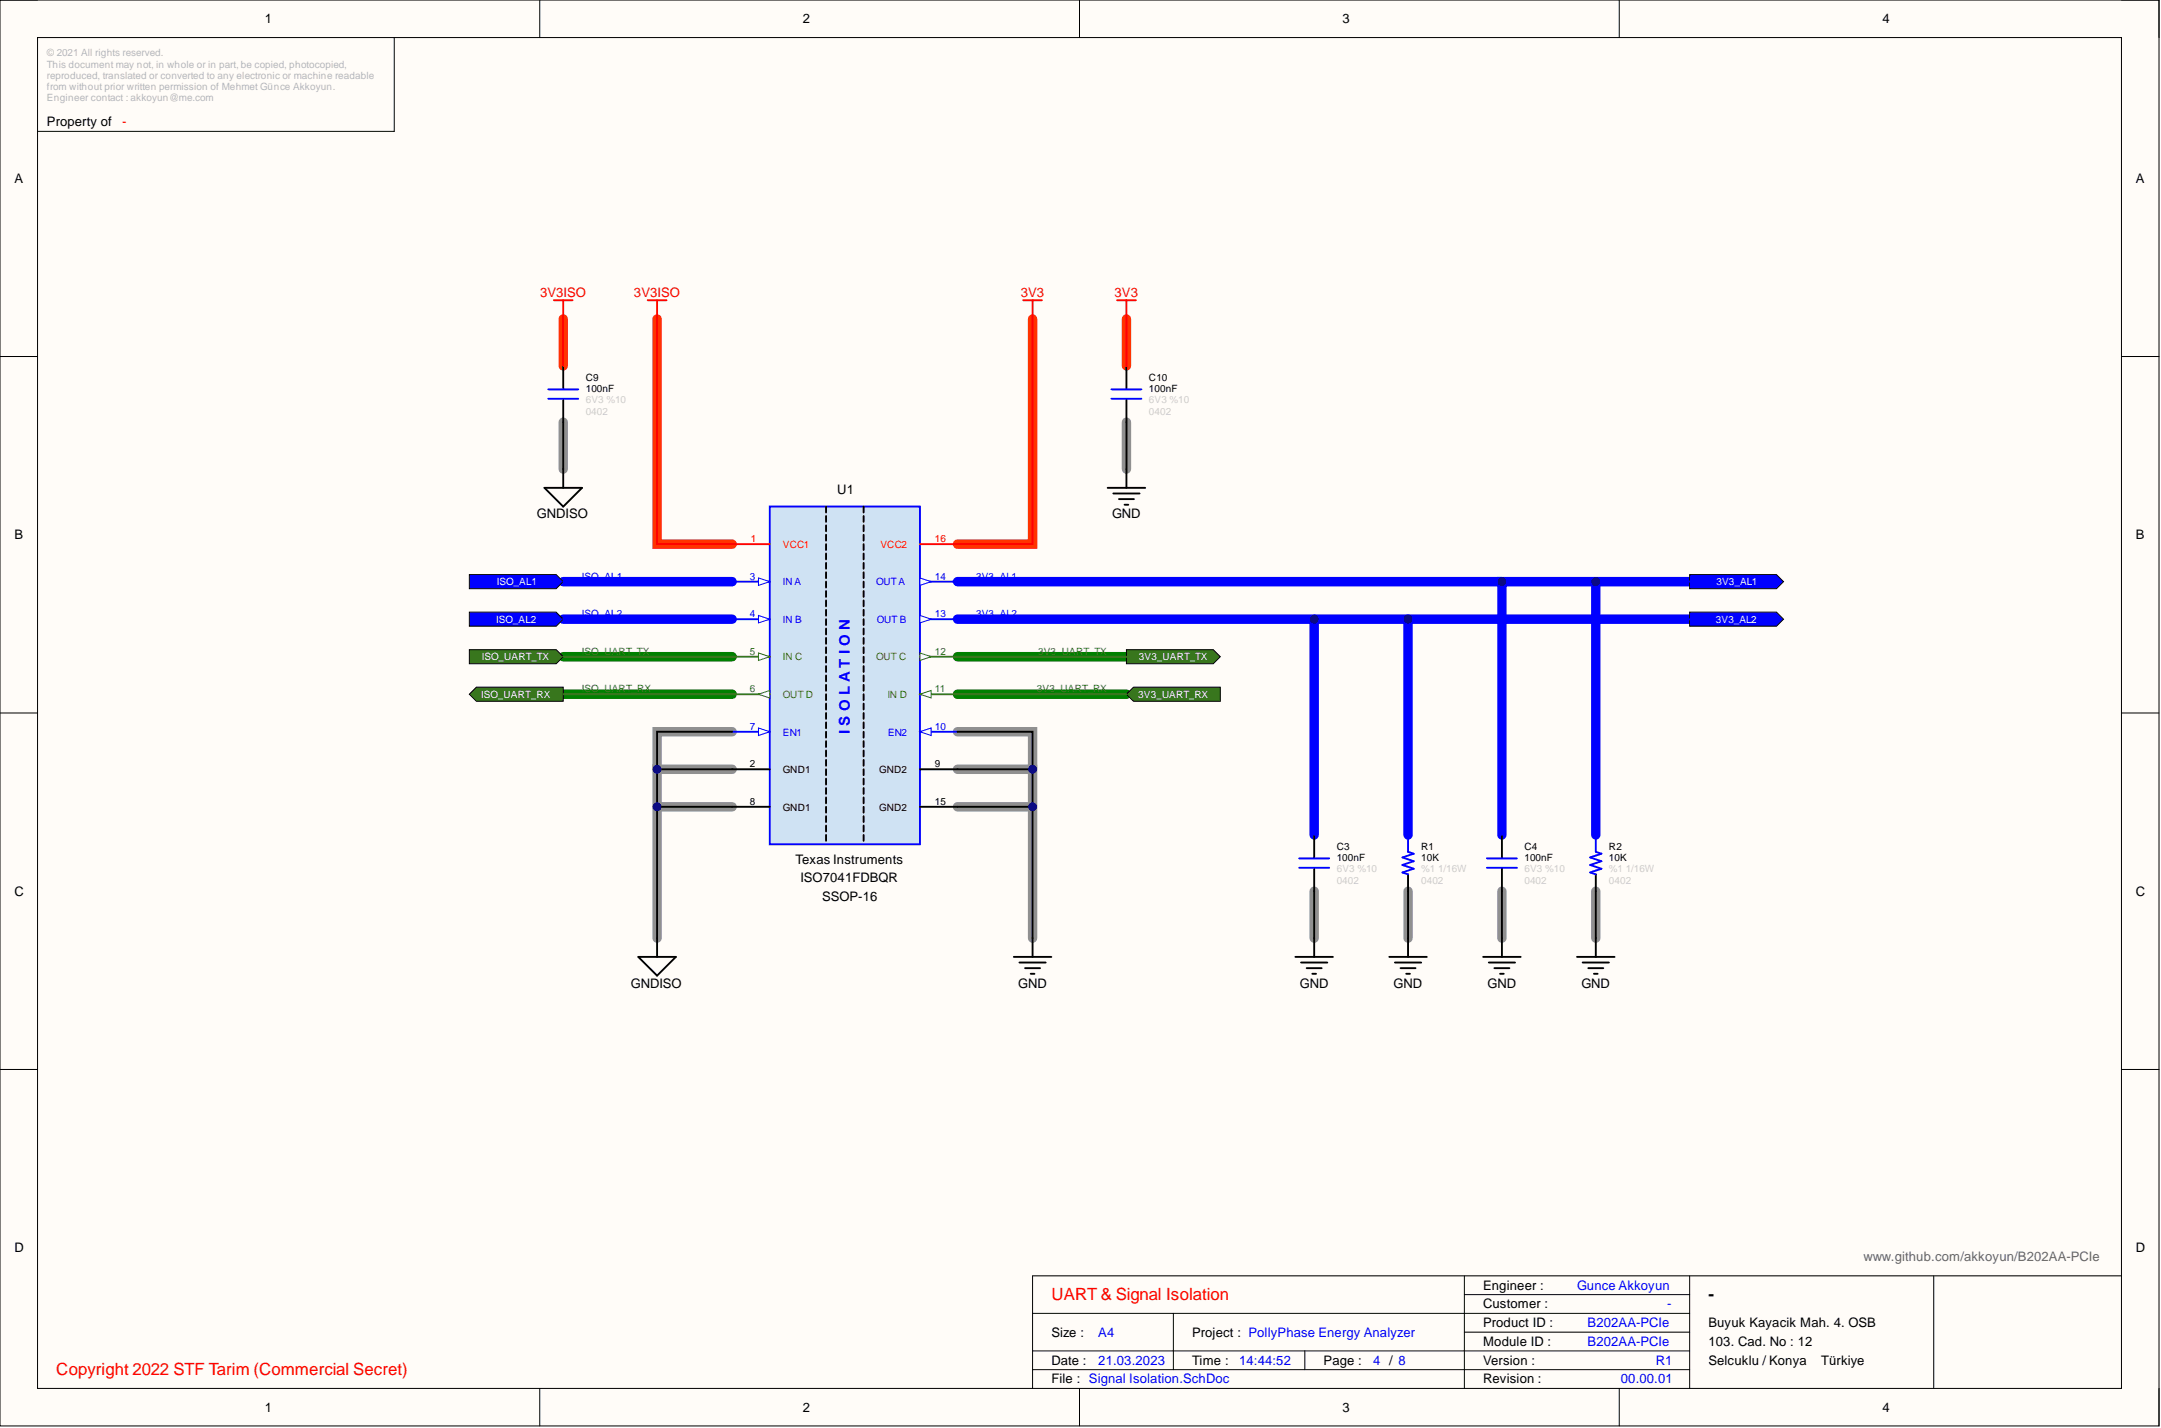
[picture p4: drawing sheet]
<svg xmlns="http://www.w3.org/2000/svg" width="292mm" height="193mm" viewBox="0 0 292 193" stroke-linecap="round" stroke-linejoin="round" font-family="sans-serif">
<defs><g id="words">
<g font-size="2.3" fill="#f00">
<text x="142.1" y="175.7">UART &amp; Signal Isolation</text>
<text x="7.6" y="185.8">Copyright 2022 STF Tarim (Commercial Secret)</text>
</g>
<text font-size="2.3" x="230.9" y="175.7">-</text>
<text font-size="2" fill="#00f" x="114.9" y="99.1" transform="rotate(-90 114.9 99.1)">I S O L A T I O N</text>
<g font-size="1.8">
<text x="35.8" y="3.1">1</text>
<text x="108.5" y="3.1">2</text>
<text x="181.4" y="3.1">3</text>
<text x="254.4" y="3.1">4</text>
<text x="6.3" y="17.1">Property of</text>
<text x="1.9" y="24.7">A</text>
<text x="288.7" y="24.7">A</text>
<text x="72.6" y="70.1">GNDISO</text>
<text x="113.2" y="66.8">U1</text>
<text x="150.3" y="70.1">GND</text>
<text x="1.9" y="72.9">B</text>
<text x="288.7" y="72.9">B</text>
<text x="107.5" y="116.7">Texas Instruments</text>
<text x="108.2" y="119.3">ISO7041FDBQR</text>
<text x="1.9" y="121">C</text>
<text x="111.1" y="121.8">SSOP-16</text>
<text x="288.7" y="121">C</text>
<text x="85.3" y="133.4">GNDISO</text>
<text x="137.6" y="133.4">GND</text>
<text x="175.7" y="133.4">GND</text>
<text x="188.4" y="133.4">GND</text>
<text x="201.1" y="133.4">GND</text>
<text x="213.8" y="133.4">GND</text>
<text x="1.9" y="169.2">D</text>
<text x="288.7" y="169.2">D</text>
<text x="200.5" y="174.3">Engineer :</text>
<text x="200.5" y="176.8">Customer :</text>
<text x="200.5" y="179.3">Product ID :</text>
<text x="230.9" y="179.3">Buyuk Kayacik Mah. 4. OSB</text>
<text x="142.1" y="184.4">Date :</text>
<text x="142.1" y="180.6">Size :</text>
<text x="161.1" y="184.4">Time :</text>
<text x="161.1" y="180.6">Project : PollyPhase Energy Analyzer</text>
<text x="178.9" y="184.4">Page :</text>
<text x="200.5" y="181.9">Module ID :</text>
<text x="200.5" y="184.4">Version :</text>
<text x="230.9" y="181.9">103. Cad. No : 12</text>
<text x="230.9" y="184.4">Selcuklu / Konya</text>
<text x="246.2" y="184.4">Türkiye</text>
<text x="35.8" y="190.7">1</text>
<text x="108.5" y="190.7">2</text>
<text x="142.1" y="186.9">File : Signal Isolation.SchDoc</text>
<text x="181.4" y="190.7">3</text>
<text x="200.5" y="186.9">Revision :</text>
<text x="254.4" y="190.7">4</text>
</g>
<g font-size="1.8" fill="#f00">
<text x="16.5" y="17.1">-</text>
<text x="73" y="40.1">3V3ISO</text>
<text x="85.7" y="40.1">3V3ISO</text>
<text x="138" y="40.1">3V3</text>
<text x="150.7" y="40.1">3V3</text>
</g>
<text font-size="1.8" fill="#666" x="251.9" y="170.5">www.github.com/akkoyun/B202AA-PCIe</text>
<g font-size="1.8" fill="#00f">
<text x="213.2" y="174.3">Gunce Akkoyun</text>
<text x="214.6" y="179.3">B202AA-PCIe</text>
<text x="225.3" y="176.8">-</text>
<text x="148.5" y="184.4">21.03.2023</text>
<text x="148.5" y="180.6">A4</text>
<text x="167.5" y="184.4">14:44:52</text>
<text x="185.6" y="184.4">4 / 8</text>
<text x="214.6" y="181.9">B202AA-PCIe</text>
<text x="223.8" y="184.4">R1</text>
<text x="219.1" y="186.9">00.00.01</text>
</g>
<g font-size="1.4" fill="#b7b7b7">
<text x="6.3" y="7.6">© 2021 All rights reserved.</text>
<text x="6.3" y="9.1">This document may not, in whole or in part, be copied, photocopied,</text>
<text x="6.3" y="10.7">reproduced, translated or converted to any electronic or machine readable</text>
<text x="6.3" y="12.2">from without prior written permission of Mehmet Günce Akkoyun.</text>
<text x="6.3" y="13.7">Engineer contact : akkoyun@me.com</text>
</g>
<g font-size="1.4">
<text x="79.2" y="53">100nF</text>
<text x="79.2" y="51.5">C9</text>
<text x="155.3" y="53">100nF</text>
<text x="155.3" y="51.5">C10</text>
<text x="101.3" y="103.7">2</text>
<text x="105.8" y="104.5">GND1</text>
<text x="118.8" y="104.5">GND2</text>
<text x="126.4" y="103.7">9</text>
<text x="101.3" y="108.8">8</text>
<text x="105.8" y="109.5">GND1</text>
<text x="118.8" y="109.5">GND2</text>
<text x="126.4" y="108.8">15</text>
<text x="180.7" y="116.4">100nF</text>
<text x="180.7" y="114.9">C3</text>
<text x="192.1" y="116.4">10K</text>
<text x="192.1" y="114.9">R1</text>
<text x="206.1" y="116.4">100nF</text>
<text x="206.1" y="114.9">C4</text>
<text x="217.5" y="116.4">10K</text>
<text x="217.5" y="114.9">R2</text>
</g>
<g font-size="1.4" fill="#ccc">
<text x="79.2" y="54.5">6V3 %10</text>
<text x="79.2" y="56">0402</text>
<text x="155.3" y="54.5">6V3 %10</text>
<text x="155.3" y="56">0402</text>
<text x="180.7" y="117.9">6V3 %10</text>
<text x="180.7" y="119.4">0402</text>
<text x="192.1" y="117.9">%1</text>
<text x="192.1" y="119.4">0402</text>
<text x="194.4" y="117.9">1/16W</text>
<text x="206.1" y="117.9">6V3 %10</text>
<text x="206.1" y="119.4">0402</text>
<text x="217.5" y="117.9">%1</text>
<text x="217.5" y="119.4">0402</text>
<text x="219.8" y="117.9">1/16W</text>
</g>
<g font-size="1.4" fill="#f00">
<text x="101.5" y="73.3">1</text>
<text x="105.8" y="74">VCC1</text>
<text x="119" y="74">VCC2</text>
<text x="126.4" y="73.3">16</text>
</g>
<g font-size="1.4" fill="#fff">
<text x="67.2" y="79.1">ISO_AL1</text>
<text x="232" y="79.1">3V3_AL1</text>
<text x="65.1" y="89.2">ISO_UART_TX</text>
<text x="67.1" y="84.2">ISO_AL2</text>
<text x="154" y="89.2">3V3_UART_TX</text>
<text x="231.9" y="84.2">3V3_AL2</text>
<text x="65" y="94.3">ISO_UART_RX</text>
<text x="153.9" y="94.3">3V3_UART_RX</text>
</g>
<g font-size="1.4" fill="#00f">
<text x="78.7" y="78.3">ISO_AL1</text>
<text x="78.7" y="83.4">ISO_AL2</text>
<text x="101.3" y="83.4">4</text>
<text x="101.3" y="78.3">3</text>
<text x="105.8" y="79.1">IN A</text>
<text x="118.4" y="79.1">OUTA</text>
<text x="126.4" y="83.4">13</text>
<text x="126.4" y="78.3">14</text>
<text x="132" y="78.3">3V3_AL1</text>
<text x="132" y="83.4">3V3_AL2</text>
<text x="105.8" y="84.2">IN B</text>
<text x="118.5" y="84.2">OUT B</text>
<text x="101.3" y="98.6">7</text>
<text x="105.8" y="99.4">EN1</text>
<text x="120" y="99.4">EN2</text>
<text x="126.4" y="98.6">10</text>
</g>
<g font-size="1.4" fill="#38761d">
<text x="78.7" y="88.5">ISO_UART_TX</text>
<text x="101.3" y="88.5">5</text>
<text x="105.8" y="89.2">IN C</text>
<text x="118.4" y="89.2">OUT C</text>
<text x="126.4" y="88.5">12</text>
<text x="140.3" y="88.5">3V3_UART_TX</text>
<text x="78.7" y="93.6">ISO_UART_RX</text>
<text x="101.3" y="93.6">6</text>
<text x="105.8" y="94.3">OUT D</text>
<text x="119.9" y="94.3">IN D</text>
<text x="126.4" y="93.6">11</text>
<text x="140.2" y="93.6">3V3_UART_RX</text>
</g>
</g></defs>
<path d="M0 0h291.8v192.7h-291.8z" fill-rule="evenodd" fill="#fffcf8"/>
<path d="M0 0h291.8v192.7h-291.8z" fill="none" stroke="#000" stroke-width=".14"/>
<path d="M5.1 5.1h281.7v182.5h-281.7z" fill-rule="evenodd" fill="#fffcf8"/>
<g fill="none" stroke="#000" stroke-width=".14">
<path d="M0 0h5.1M5.1 5.1h281.7v182.5h-281.7zM53.3 5.1v12.7h-48.2M73 0v5.1M145.9 0v5.1M218.9 0v5.1M286.8 0h5v5.1M0 48.2h5.1M286.8 48.2h5M0 96.3h5.1M286.8 96.3h5M0 144.5h5.1"/>
<path d="M286.8 144.5h5M139.6 177.5h88.8M158.6 177.5v7.6M197.9 174.9h30.5M197.9 172.4v15.2M228.4 172.4v15.2M261.4 172.4v15.2M286.8 172.4h-147.2v15.2M73 187.6v5.1M139.6 182.6h88.8M139.6 185.1h88.8M145.9 187.6v5.1"/>
<path d="M176.4 182.6v2.5M197.9 180h30.5M218.9 187.6v5.1M291.8 187.6v5.1"/>
</g>
<path d="M76.1 43.1v6.3M88.8 43.1v30.4h10.2M139.6 43.1v30.4h-10.2M152.3 43.1v6.3" fill="none" stroke="#f30" stroke-width="1.3"/>
<path d="M76.1 57.1v6.3M152.3 57.1v6.3M99 98.9h-10.2v5.1M129.4 98.9h10.2v5.1M88.8 109h10.2M99 104h-10.2v22.8M129.4 104h10.2v22.8M129.4 109h10.2M177.6 120.4v6.4M190.3 120.4v6.4M203 120.4v6.4M215.7 120.4v6.4" fill="none" stroke="#909090" stroke-width="1.3"/>
<path d="M76.1 88.7h22.9M76.1 93.8h22.9M129.4 88.7h22.9M129.4 93.8h22.9" fill="none" stroke="#008000" stroke-width="1.3"/>
<path d="M76.1 78.6h22.9M129.4 78.6h73.6M215.7 78.6v34.2M228.4 78.6h-25.4v34.2M76.1 83.7h22.9M129.4 83.7h99M177.6 83.7v29.1M190.3 83.7v29.1" fill="none" stroke="#00f" stroke-width="1.3"/>
<path d="M74.9 40.6h2.5M76.1 40.6v2.5M87.5 40.6h2.6M88.8 40.6v2.5M138.3 40.6h2.5M139.6 40.6v2.5M151 40.6h2.5M152.3 40.6v2.5" fill="none" stroke="#f00" stroke-width=".25"/>
<g fill="none" stroke="#000" stroke-width=".25">
<path d="M76.1 49.4v3.1M76.1 54v3.1M152.3 49.4v3.1M152.3 54v3.1M73.6 65.9h5.1l-2.6 2.6zM76.1 63.4v2.5M149.7 65.9h5.1M150.5 66.7h3.5M151.2 67.4h2.1M152 68.2h.5M152.3 63.4v2.5M86.3 129.3h5.1l-2.6 2.5z"/>
<path d="M88.8 126.8v2.5M137 129.3h5.1M137.8 130.1h3.5M138.6 130.8h2M139.3 131.6h.5M139.6 126.8v2.5"/>
</g>
<path d="M74.1 52.6h4.1M74.1 53.9h4.1M150.2 52.6h4.1M150.2 53.9h4.1" fill="none" stroke="#00f" stroke-width=".25"/>
<path d="M104 68.5h20.3v45.6h-20.3z" fill-rule="evenodd" fill="#cfe2f3"/>
<path d="M104 68.5h20.3v45.6h-20.3zM99 83.7h5" fill="none" stroke="#00f" stroke-width=".25"/>
<path d="M102.5 83.2l1.5 .5-1.5 .5z" fill="#f8fcff"/>
<path d="M102.5 83.2l1.5 .5-1.5 .5z" fill="none" stroke="#00f" stroke-width=".14"/>
<path d="M99 73.5h5" fill="none" stroke="#f00" stroke-width=".25"/>
<path d="M99 104h5" fill="none" stroke="#000" stroke-width=".25"/>
<path d="M99 78.6h5" fill="none" stroke="#00f" stroke-width=".25"/>
<path d="M102.5 78.1l1.5 .5-1.5 .5z" fill="#f8fcff"/>
<path d="M102.5 78.1l1.5 .5-1.5 .5z" fill="none" stroke="#00f" stroke-width=".14"/>
<g fill="none" stroke="#000" stroke-width=".25">
<path d="M111.7 68.5v.8M111.7 69.7v.8M111.7 71v.8M111.7 72.3v.8M111.7 73.5v.8M111.7 74.8v.8M111.7 76.1v.8M111.7 77.3v.8M111.7 78.6v.8M111.7 79.9v.8M116.7 68.5v.8M116.7 69.7v.8"/>
<path d="M116.7 71v.8M116.7 72.3v.8M116.7 73.5v.8M116.7 74.8v.8M116.7 76.1v.8M116.7 77.3v.8M116.7 78.6v.8M116.7 79.9v.8M111.7 81.1v.8M111.7 82.4v.8M111.7 83.7v.8M111.7 84.9v.8"/>
<path d="M111.7 86.2v.8M111.7 87.5v.8M111.7 88.7v.8M111.7 90v.8M111.7 91.3v.8M111.7 92.5v.8M111.7 93.8v.8M111.7 95.1v.8M111.7 96.3v.8M111.7 97.6v.8M111.7 98.9v.8M116.7 81.1v.8"/>
<path d="M116.7 82.4v.8M116.7 83.7v.8M116.7 84.9v.8M116.7 86.2v.8M116.7 87.5v.8M116.7 88.7v.8M116.7 90v.8M116.7 91.3v.8M116.7 92.5v.8M116.7 93.8v.8M116.7 95.1v.8M116.7 96.3v.8"/>
<path d="M116.7 97.6v.8M116.7 98.9v.8M99 109h5M111.7 100.2v.7M111.7 101.4v.8M111.7 102.7v.8M111.7 104v.7M111.7 105.2v.8M111.7 106.5v.8M111.7 107.8v.8M111.7 109v.8M111.7 110.3v.8"/>
<path d="M111.7 111.6v.8M111.7 112.8v.8M116.7 100.2v.7M116.7 101.4v.8M116.7 102.7v.8M116.7 104v.7M116.7 105.2v.8M116.7 106.5v.8M116.7 107.8v.8M116.7 109v.8M116.7 110.3v.8M116.7 111.6v.8"/>
<path d="M116.7 112.8v.8"/>
</g>
<path d="M99 98.9h5" fill="none" stroke="#00f" stroke-width=".25"/>
<path d="M102.5 98.4l1.5 .5-1.5 .5z" fill="#f8fcff"/>
<path d="M102.5 98.4l1.5 .5-1.5 .5z" fill="none" stroke="#00f" stroke-width=".14"/>
<path d="M99 93.8h5" fill="none" stroke="#38761d" stroke-width=".25"/>
<path d="M102.5 93.8l1.5-.5v1z" fill="#f8fcff"/>
<path d="M102.5 93.8l1.5-.5v1z" fill="none" stroke="#38761d" stroke-width=".14"/>
<path d="M99 88.7h5" fill="none" stroke="#38761d" stroke-width=".25"/>
<path d="M102.5 88.2l1.5 .5-1.5 .5z" fill="#f8fcff"/>
<path d="M102.5 88.2l1.5 .5-1.5 .5z" fill="none" stroke="#38761d" stroke-width=".14"/>
<path d="M124.3 73.5h5.1" fill="none" stroke="#f00" stroke-width=".25"/>
<path d="M124.3 104h5.1" fill="none" stroke="#000" stroke-width=".25"/>
<path d="M124.3 98.9h5.1" fill="none" stroke="#00f" stroke-width=".25"/>
<path d="M124.3 98.9l1.6-.5v1z" fill="#f8fcff"/>
<path d="M124.3 98.9l1.6-.5v1z" fill="none" stroke="#00f" stroke-width=".14"/>
<path d="M124.3 93.8h5.1" fill="none" stroke="#38761d" stroke-width=".25"/>
<path d="M124.3 93.8l1.6-.5v1z" fill="#f8fcff"/>
<path d="M124.3 93.8l1.6-.5v1z" fill="none" stroke="#38761d" stroke-width=".14"/>
<path d="M124.3 88.7h5.1" fill="none" stroke="#38761d" stroke-width=".25"/>
<path d="M124.3 88.2l1.6 .5-1.6 .5z" fill="#f8fcff"/>
<path d="M124.3 88.2l1.6 .5-1.6 .5z" fill="none" stroke="#38761d" stroke-width=".14"/>
<path d="M124.3 83.7h5.1" fill="none" stroke="#00f" stroke-width=".25"/>
<path d="M124.3 83.2l1.6 .5-1.6 .5z" fill="#f8fcff"/>
<path d="M124.3 83.2l1.6 .5-1.6 .5z" fill="none" stroke="#00f" stroke-width=".14"/>
<path d="M124.3 78.6h5.1" fill="none" stroke="#00f" stroke-width=".25"/>
<path d="M124.3 78.1l1.6 .5-1.6 .5z" fill="#f8fcff"/>
<path d="M124.3 78.1l1.6 .5-1.6 .5z" fill="none" stroke="#00f" stroke-width=".14"/>
<path d="M124.3 109h5.1" fill="none" stroke="#000" stroke-width=".25"/>
<path d="M63.4 87.8h11.8l.9 .9-.9 1h-11.8z" fill-rule="evenodd" fill="#38761d"/>
<path d="M63.4 87.8h11.8l.9 .9-.9 1h-11.8z" fill="none" stroke="#000" stroke-width=".14"/>
<path d="M63.4 93.8l1-.9h11.7v1.9h-11.7z" fill-rule="evenodd" fill="#38761d"/>
<path d="M63.4 93.8l1-.9h11.7v1.9h-11.7z" fill="none" stroke="#000" stroke-width=".14"/>
<path d="M152.3 87.8h11.7l.9 .9-.9 1h-11.7z" fill-rule="evenodd" fill="#38761d"/>
<path d="M152.3 87.8h11.7l.9 .9-.9 1h-11.7z" fill="none" stroke="#000" stroke-width=".14"/>
<path d="M152.3 93.8l.9-.9h11.7v1.9h-11.7z" fill-rule="evenodd" fill="#38761d"/>
<path d="M152.3 93.8l.9-.9h11.7v1.9h-11.7z" fill="none" stroke="#000" stroke-width=".14"/>
<path d="M63.4 77.7h11.8l.9 .9-.9 1h-11.8z" fill-rule="evenodd" fill="#00f"/>
<path d="M63.4 77.7h11.8l.9 .9-.9 1h-11.8z" fill="none" stroke="#000" stroke-width=".14"/>
<path d="M228.4 77.7h11.7l1 .9-1 1h-11.7z" fill-rule="evenodd" fill="#00f"/>
<path d="M228.4 77.7h11.7l1 .9-1 1h-11.7z" fill="none" stroke="#000" stroke-width=".14"/>
<g fill="none" stroke="#000" stroke-width=".25">
<path d="M177.6 112.8v3.1M177.6 117.4v3M190.3 118.2v2.2M203 112.8v3.1M203 117.4v3M215.7 118.2v2.2M175.1 129.3h5.1M175.9 130.1h3.5M176.6 130.8h2.1M177.4 131.6h.5M177.6 126.8v2.5M187.8 129.3h5.1"/>
<path d="M188.5 130.1h3.6M189.3 130.8h2M190.1 131.6h.5M190.3 126.8v2.5M200.5 129.3h5.1M201.2 130.1h3.6M202 130.8h2M202.8 131.6h.5M203 126.8v2.5M213.2 129.3h5M213.9 130.1h3.6M214.7 130.8h2"/>
<path d="M215.4 131.6h.6M215.7 126.8v2.5"/>
</g>
<path d="M175.6 116h4.1M175.6 117.3h4.1M190.3 112.8v2.3l.8 .3-1.5 .5 1.5 .5-1.5 .5 1.5 .5-1.5 .5 .7 .3M201 116h4M201 117.3h4M215.7 112.8v2.3l.8 .3-1.6 .5 1.6 .5-1.6 .5 1.6 .5-1.6 .5 .8 .3" fill="none" stroke="#00f" stroke-width=".25"/>
<path d="M228.4 82.7h11.7l1 1-1 .9h-11.7z" fill-rule="evenodd" fill="#00f"/>
<path d="M228.4 82.7h11.7l1 1-1 .9h-11.7z" fill="none" stroke="#000" stroke-width=".14"/>
<path d="M63.4 82.7h11.8l.9 1-.9 .9h-11.8z" fill-rule="evenodd" fill="#00f"/>
<path d="M63.4 82.7h11.8l.9 1-.9 .9h-11.8z" fill="none" stroke="#000" stroke-width=".14"/>
<path d="M88.8 43.1v30.4h10.2M139.6 43.1v30.4h-10.2" fill="none" stroke="#f00" stroke-width=".25"/>
<path d="M129.4 104h10.2v22.8" fill="none" stroke="#000" stroke-width=".25"/>
<circle cx="139.6" cy="109" r=".51" fill="#000080"/>
<circle cx="139.6" cy="109" r=".51" fill="none" stroke="#000080" stroke-width=".14"/>
<circle cx="139.6" cy="104" r=".51" fill="#000080"/>
<circle cx="139.6" cy="104" r=".51" fill="none" stroke="#000080" stroke-width=".14"/>
<path d="M99 104h-10.2v22.8" fill="none" stroke="#000" stroke-width=".25"/>
<circle cx="88.8" cy="109" r=".51" fill="#000080"/>
<circle cx="88.8" cy="109" r=".51" fill="none" stroke="#000080" stroke-width=".14"/>
<circle cx="88.8" cy="104" r=".51" fill="#000080"/>
<circle cx="88.8" cy="104" r=".51" fill="none" stroke="#000080" stroke-width=".14"/>
<path d="M76.1 57.1v6.3M152.3 57.1v6.3M88.8 109h10.2" fill="none" stroke="#000" stroke-width=".25"/>
<path d="M76.1 43.1v6.3M152.3 43.1v6.3" fill="none" stroke="#f00" stroke-width=".25"/>
<circle cx="88.8" cy="109" r=".51" fill="#000080"/>
<circle cx="88.8" cy="109" r=".51" fill="none" stroke="#000080" stroke-width=".14"/>
<path d="M129.4 109h10.2" fill="none" stroke="#000" stroke-width=".25"/>
<circle cx="139.6" cy="109" r=".51" fill="#000080"/>
<circle cx="139.6" cy="109" r=".51" fill="none" stroke="#000080" stroke-width=".14"/>
<path d="M129.4 98.9h10.2v5.1" fill="none" stroke="#000" stroke-width=".25"/>
<circle cx="139.6" cy="104" r=".51" fill="#000080"/>
<circle cx="139.6" cy="104" r=".51" fill="none" stroke="#000080" stroke-width=".14"/>
<path d="M99 98.9h-10.2v5.1" fill="none" stroke="#000" stroke-width=".25"/>
<circle cx="88.8" cy="104" r=".51" fill="#000080"/>
<circle cx="88.8" cy="104" r=".51" fill="none" stroke="#000080" stroke-width=".14"/>
<path d="M76.1 88.7h22.9M76.1 93.8h22.9M129.4 88.7h22.9M129.4 93.8h22.9" fill="none" stroke="#38761d" stroke-width=".25"/>
<path d="M76.1 78.6h22.9M190.3 83.7v29.1" fill="none" stroke="#00f" stroke-width=".25"/>
<path d="M190.3 120.4v6.4" fill="none" stroke="#000" stroke-width=".25"/>
<circle cx="190.3" cy="83.7" r=".51" fill="#000080"/>
<circle cx="190.3" cy="83.7" r=".51" fill="none" stroke="#000080" stroke-width=".14"/>
<path d="M177.6 120.4v6.4" fill="none" stroke="#000" stroke-width=".25"/>
<path d="M177.6 83.7v29.1" fill="none" stroke="#00f" stroke-width=".25"/>
<circle cx="177.6" cy="83.7" r=".51" fill="#000080"/>
<circle cx="177.6" cy="83.7" r=".51" fill="none" stroke="#000080" stroke-width=".14"/>
<path d="M215.7 120.4v6.4" fill="none" stroke="#000" stroke-width=".25"/>
<path d="M215.7 78.6v34.2" fill="none" stroke="#00f" stroke-width=".25"/>
<circle cx="215.7" cy="78.6" r=".51" fill="#000080"/>
<circle cx="215.7" cy="78.6" r=".51" fill="none" stroke="#000080" stroke-width=".14"/>
<path d="M203 120.4v6.4" fill="none" stroke="#000" stroke-width=".25"/>
<path d="M228.4 78.6h-25.4v34.2" fill="none" stroke="#00f" stroke-width=".25"/>
<circle cx="215.7" cy="78.6" r=".51" fill="#000080"/>
<circle cx="215.7" cy="78.6" r=".51" fill="none" stroke="#000080" stroke-width=".14"/>
<circle cx="203" cy="78.6" r=".51" fill="#000080"/>
<circle cx="203" cy="78.6" r=".51" fill="none" stroke="#000080" stroke-width=".14"/>
<path d="M129.4 78.6h73.6" fill="none" stroke="#00f" stroke-width=".25"/>
<circle cx="203" cy="78.6" r=".51" fill="#000080"/>
<circle cx="203" cy="78.6" r=".51" fill="none" stroke="#000080" stroke-width=".14"/>
<path d="M129.4 83.7h99" fill="none" stroke="#00f" stroke-width=".25"/>
<circle cx="177.6" cy="83.7" r=".51" fill="#000080"/>
<circle cx="177.6" cy="83.7" r=".51" fill="none" stroke="#000080" stroke-width=".14"/>
<circle cx="190.3" cy="83.7" r=".51" fill="#000080"/>
<circle cx="190.3" cy="83.7" r=".51" fill="none" stroke="#000080" stroke-width=".14"/>
<path d="M76.1 83.7h22.9" fill="none" stroke="#00f" stroke-width=".25"/>
<use href="#words"/>
</svg>
